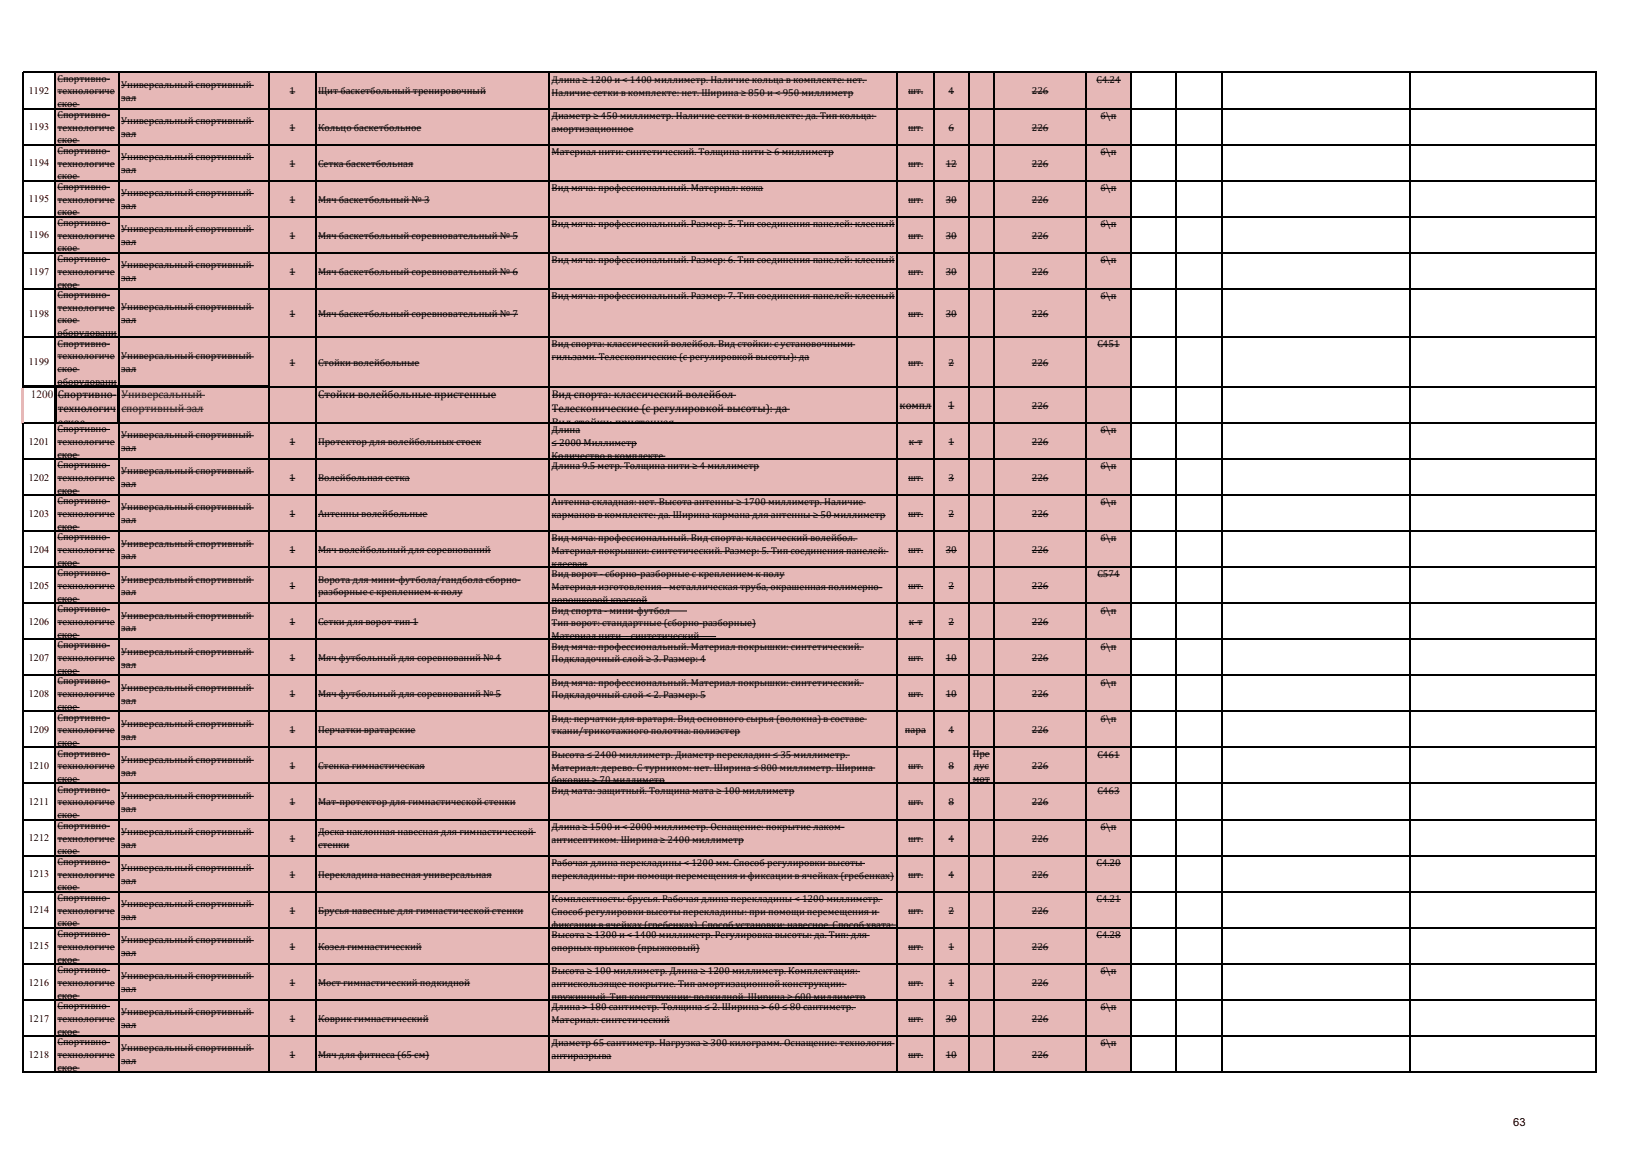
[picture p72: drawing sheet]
<svg xmlns="http://www.w3.org/2000/svg" width="297mm" height="210mm" viewBox="0 0 297 210" stroke-linecap="round" stroke-linejoin="round" font-family="sans-serif">
<defs><g id="words">
<g font-size="2" fill="#1f1f1f">
<text x="5.6" y="72.4">1200</text>
<text x="22.1" y="72.4">Универсальный</text>
<text x="22.1" y="75">спортивный зал</text>
</g>
<g font-size="2">
<text x="10.5" y="72.4">Спортивно-</text>
<text x="10.5" y="75">технологич</text>
<text x="10.5" y="77.5">еское</text>
<text x="57.9" y="72.4">Стойки волейбольные пристенные</text>
<text x="100.4" y="72.4">Вид спорта: классический волейбол</text>
<text x="100.4" y="75">Телескопические (с регулировкой высоты): да</text>
<text x="100.4" y="77.5">Вид стойки: пристенная</text>
<text x="163.7" y="74.4">компл</text>
<text x="172.5" y="74.4">1</text>
<text x="275.4" y="205">63</text>
</g>
<g font-size="1.8">
<text x="5.2" y="17.1">1192</text>
<text x="10.5" y="14.9">Спортивно-</text>
<text x="10.5" y="17.2">технологиче</text>
<text x="22.1" y="16">Универсальный спортивный</text>
<text x="52.7" y="17.2">1</text>
<text x="57.9" y="17.2">Щит баскетбольный тренировочный</text>
<text x="100.4" y="15.1">Длина ≥ 1200 и &lt; 1400 миллиметр. Наличие кольца в комплекте: нет.</text>
<text x="100.4" y="17.4">Наличие сетки в комплекте: нет. Ширина ≥ 850 и &lt; 950 миллиметр</text>
<text x="165.3" y="17.2">шт.</text>
<text x="172.6" y="17.2">4</text>
<text x="187.8" y="17.2">226</text>
<text x="199.5" y="15.1">С4.24</text>
<text x="5.2" y="23.7">1193</text>
<text x="10.5" y="19.5">ское</text>
<text x="10.5" y="21.4">Спортивно-</text>
<text x="10.5" y="23.8">технологиче</text>
<text x="22.1" y="18.3">зал</text>
<text x="22.1" y="22.6">Универсальный спортивный</text>
<text x="52.7" y="23.8">1</text>
<text x="57.9" y="23.8">Кольцо баскетбольное</text>
<text x="100.4" y="21.6">Диаметр ≥ 450 миллиметр. Наличие сетки в комплекте: да. Тип кольца:</text>
<text x="100.4" y="24">амортизационное</text>
<text x="165.3" y="23.8">шт.</text>
<text x="172.6" y="23.8">6</text>
<text x="187.8" y="23.8">226</text>
<text x="200.3" y="21.6">б\п</text>
<text x="10.5" y="26.1">ское</text>
<text x="10.5" y="28">Спортивно-</text>
<text x="22.1" y="24.9">зал</text>
<text x="22.1" y="29.1">Универсальный спортивный</text>
<text x="100.4" y="28.2">Материал нити: синтетический. Толщина нити ≥ 6 миллиметр</text>
<text x="200.3" y="28.2">б\п</text>
<text x="5.2" y="30.3">1194</text>
<text x="10.5" y="30.3">технологиче</text>
<text x="10.5" y="32.6">ское</text>
<text x="10.5" y="34.6">Спортивно-</text>
<text x="22.1" y="31.5">зал</text>
<text x="22.1" y="35.7">Универсальный спортивный</text>
<text x="52.7" y="30.3">1</text>
<text x="57.9" y="30.3">Сетка баскетбольная</text>
<text x="100.4" y="34.8">Вид мяча: профессиональный. Материал: кожа</text>
<text x="165.3" y="30.3">шт.</text>
<text x="172.1" y="30.3">12</text>
<text x="187.8" y="30.3">226</text>
<text x="200.3" y="34.8">б\п</text>
<text x="5.2" y="36.8">1195</text>
<text x="10.5" y="36.9">технологиче</text>
<text x="10.5" y="39.2">ское</text>
<text x="10.5" y="41.1">Спортивно-</text>
<text x="22.1" y="38">зал</text>
<text x="52.7" y="36.9">1</text>
<text x="57.9" y="36.9">Мяч баскетбольный № 3</text>
<text x="100.4" y="41.3">Вид мяча: профессиональный. Размер: 5. Тип соединения панелей: клееный</text>
<text x="165.3" y="36.9">шт.</text>
<text x="172.1" y="36.9">30</text>
<text x="187.8" y="36.9">226</text>
<text x="200.3" y="41.3">б\п</text>
<text x="5.2" y="43.4">1196</text>
<text x="10.5" y="43.4">технологиче</text>
<text x="10.5" y="45.8">ское</text>
<text x="10.5" y="47.7">Спортивно-</text>
<text x="22.1" y="42.3">Универсальный спортивный</text>
<text x="22.1" y="44.6">зал</text>
<text x="52.7" y="43.4">1</text>
<text x="57.9" y="43.4">Мяч баскетбольный соревновательный № 5</text>
<text x="100.4" y="47.9">Вид мяча: профессиональный. Размер: 6. Тип соединения панелей: клееный</text>
<text x="165.3" y="43.4">шт.</text>
<text x="172.1" y="43.4">30</text>
<text x="187.8" y="43.4">226</text>
<text x="200.3" y="47.9">б\п</text>
<text x="5.2" y="50">1197</text>
<text x="10.5" y="50">технологиче</text>
<text x="10.5" y="52.3">ское</text>
<text x="22.1" y="48.8">Универсальный спортивный</text>
<text x="22.1" y="51.1">зал</text>
<text x="52.7" y="50">1</text>
<text x="57.9" y="50">Мяч баскетбольный соревновательный № 6</text>
<text x="165.3" y="50">шт.</text>
<text x="172.1" y="50">30</text>
<text x="187.8" y="50">226</text>
<text x="5.2" y="57.6">1198</text>
<text x="10.5" y="54.2">Спортивно-</text>
<text x="10.5" y="56.5">технологиче</text>
<text x="10.5" y="58.9">ское</text>
<text x="22.1" y="56.5">Универсальный спортивный</text>
<text x="22.1" y="58.8">зал</text>
<text x="52.7" y="57.7">1</text>
<text x="57.9" y="57.7">Мяч баскетбольный соревновательный № 7</text>
<text x="100.4" y="54.4">Вид мяча: профессиональный. Размер: 7. Тип соединения панелей: клееный</text>
<text x="165.3" y="57.7">шт.</text>
<text x="172.1" y="57.7">30</text>
<text x="187.8" y="57.7">226</text>
<text x="200.3" y="54.4">б\п</text>
<text x="10.5" y="61.2">оборудовани</text>
<text x="10.5" y="63.1">Спортивно-</text>
<text x="10.5" y="65.4">технологиче</text>
<text x="22.1" y="65.4">Универсальный спортивный</text>
<text x="100.4" y="63.2">Вид спорта: классический волейбол. Вид стойки: с установочными</text>
<text x="100.4" y="65.5">гильзами. Телескопические (с регулировкой высоты): да</text>
<text x="199.7" y="63.2">С451</text>
<text x="5.2" y="66.5">1199</text>
<text x="10.5" y="67.8">ское</text>
<text x="10.5" y="70.1">оборудовани</text>
<text x="22.1" y="67.8">зал</text>
<text x="52.7" y="66.6">1</text>
<text x="57.9" y="66.6">Стойки волейбольные</text>
<text x="165.3" y="66.6">шт.</text>
<text x="172.6" y="66.6">2</text>
<text x="187.8" y="66.6">226</text>
<text x="187.8" y="74.4">226</text>
<text x="5.2" y="80.9">1201</text>
<text x="10.5" y="78.6">Спортивно-</text>
<text x="10.5" y="81">технологиче</text>
<text x="10.5" y="83.3">ское</text>
<text x="22.1" y="79.8">Универсальный спортивный</text>
<text x="22.1" y="82.1">зал</text>
<text x="52.7" y="81">1</text>
<text x="57.9" y="81">Протектор для волейбольных стоек</text>
<text x="100.4" y="78.8">Длина</text>
<text x="100.4" y="81.2">≤ 2000 Миллиметр</text>
<text x="100.4" y="83.5">Количество в комплекте</text>
<text x="165.4" y="81">к-т</text>
<text x="172.6" y="81">1</text>
<text x="187.8" y="81">226</text>
<text x="200.3" y="78.8">б\п</text>
<text x="5.2" y="87.5">1202</text>
<text x="10.5" y="85.2">Спортивно-</text>
<text x="10.5" y="87.5">технологиче</text>
<text x="10.5" y="89.8">ское</text>
<text x="22.1" y="86.3">Универсальный спортивный</text>
<text x="22.1" y="88.7">зал</text>
<text x="52.7" y="87.5">1</text>
<text x="57.9" y="87.5">Волейбольная сетка</text>
<text x="100.4" y="85.4">Длина 9.5 метр. Толщина нити ≥ 4 миллиметр</text>
<text x="165.3" y="87.5">шт.</text>
<text x="172.6" y="87.5">3</text>
<text x="187.8" y="87.5">226</text>
<text x="200.3" y="85.4">б\п</text>
<text x="5.2" y="94">1203</text>
<text x="10.5" y="91.8">Спортивно-</text>
<text x="10.5" y="94.1">технологиче</text>
<text x="22.1" y="92.9">Универсальный спортивный</text>
<text x="22.1" y="95.2">зал</text>
<text x="52.7" y="94.1">1</text>
<text x="57.9" y="94.1">Антенны волейбольные</text>
<text x="100.4" y="92">Антенна складная: нет. Высота антенны ≥ 1700 миллиметр. Наличие</text>
<text x="100.4" y="94.3">карманов в комплекте: да. Ширина кармана для антенны ≥ 50 миллиметр</text>
<text x="165.3" y="94.1">шт.</text>
<text x="172.6" y="94.1">2</text>
<text x="187.8" y="94.1">226</text>
<text x="200.3" y="92">б\п</text>
<text x="5.2" y="100.6">1204</text>
<text x="10.5" y="96.4">ское</text>
<text x="10.5" y="98.3">Спортивно-</text>
<text x="10.5" y="100.6">технологиче</text>
<text x="22.1" y="99.5">Универсальный спортивный</text>
<text x="22.1" y="101.8">зал</text>
<text x="52.7" y="100.6">1</text>
<text x="57.9" y="100.6">Мяч волейбольный для соревнований</text>
<text x="100.4" y="98.5">Вид мяча: профессиональный. Вид спорта: классический волейбол.</text>
<text x="100.4" y="100.9">Материал покрышки: синтетический. Размер: 5. Тип соединения панелей:</text>
<text x="165.3" y="100.6">шт.</text>
<text x="172.1" y="100.6">30</text>
<text x="187.8" y="100.6">226</text>
<text x="200.3" y="98.5">б\п</text>
<text x="5.2" y="107.2">1205</text>
<text x="10.5" y="103">ское</text>
<text x="10.5" y="104.9">Спортивно-</text>
<text x="10.5" y="107.2">технологиче</text>
<text x="22.1" y="106">Универсальный спортивный</text>
<text x="52.7" y="107.2">1</text>
<text x="57.9" y="106">Ворота для мини-футбола/гандбола сборно-</text>
<text x="100.4" y="103.2">клеевая</text>
<text x="100.4" y="105.1">Вид ворот - сборно-разборные с креплением к полу</text>
<text x="100.4" y="107.4">Материал изготовления - металлическая труба, окрашенная полимерно-</text>
<text x="165.3" y="107.2">шт.</text>
<text x="172.6" y="107.2">2</text>
<text x="187.8" y="107.2">226</text>
<text x="199.7" y="105.1">С574</text>
<text x="5.2" y="113.7">1206</text>
<text x="10.5" y="109.5">ское</text>
<text x="10.5" y="111.4">Спортивно-</text>
<text x="10.5" y="113.8">технологиче</text>
<text x="22.1" y="108.3">зал</text>
<text x="22.1" y="112.6">Универсальный спортивный</text>
<text x="52.7" y="113.8">1</text>
<text x="57.9" y="108.3">разборные с креплением к полу</text>
<text x="57.9" y="113.8">Сетки для ворот тип 1</text>
<text x="100.4" y="109.7">порошковой краской</text>
<text x="100.4" y="111.7">Вид спорта - мини-футбол</text>
<text x="100.4" y="114">Тип ворот: стандартные (сборно-разборные)</text>
<text x="165.4" y="113.8">к-т</text>
<text x="172.6" y="113.8">2</text>
<text x="187.8" y="113.8">226</text>
<text x="200.3" y="111.7">б\п</text>
<text x="10.5" y="116.1">ское</text>
<text x="10.5" y="118">Спортивно-</text>
<text x="22.1" y="114.9">зал</text>
<text x="22.1" y="119.2">Универсальный спортивный</text>
<text x="100.4" y="116.3">Материал нити - синтетический</text>
<text x="100.4" y="118.2">Вид мяча: профессиональный. Материал покрышки: синтетический.</text>
<text x="200.3" y="118.2">б\п</text>
<text x="5.2" y="120.3">1207</text>
<text x="10.5" y="120.3">технологиче</text>
<text x="10.5" y="122.7">ское</text>
<text x="10.5" y="124.6">Спортивно-</text>
<text x="22.1" y="121.5">зал</text>
<text x="22.1" y="125.7">Универсальный спортивный</text>
<text x="52.7" y="120.3">1</text>
<text x="57.9" y="120.3">Мяч футбольный для соревнований № 4</text>
<text x="100.4" y="120.5">Подкладочный слой ≥ 3. Размер: 4</text>
<text x="100.4" y="124.8">Вид мяча: профессиональный. Материал покрышки: синтетический.</text>
<text x="165.3" y="120.3">шт.</text>
<text x="172.1" y="120.3">10</text>
<text x="187.8" y="120.3">226</text>
<text x="200.3" y="124.8">б\п</text>
<text x="5.2" y="126.9">1208</text>
<text x="10.5" y="126.9">технологиче</text>
<text x="10.5" y="129.2">ское</text>
<text x="10.5" y="131.1">Спортивно-</text>
<text x="22.1" y="128">зал</text>
<text x="52.7" y="126.9">1</text>
<text x="57.9" y="126.9">Мяч футбольный для соревнований № 5</text>
<text x="100.4" y="127.1">Подкладочный слой &lt; 2. Размер: 5</text>
<text x="100.4" y="131.3">Вид: перчатки для вратаря. Вид основного сырья (волокна) в составе</text>
<text x="165.3" y="126.9">шт.</text>
<text x="172.1" y="126.9">10</text>
<text x="187.8" y="126.9">226</text>
<text x="200.3" y="131.3">б\п</text>
<text x="5.2" y="133.4">1209</text>
<text x="10.5" y="133.5">технологиче</text>
<text x="10.5" y="135.8">ское</text>
<text x="10.5" y="137.7">Спортивно-</text>
<text x="22.1" y="132.3">Универсальный спортивный</text>
<text x="22.1" y="134.6">зал</text>
<text x="52.7" y="133.5">1</text>
<text x="57.9" y="133.5">Перчатки вратарские</text>
<text x="100.4" y="133.7">ткани/трикотажного полотна: полиэстер</text>
<text x="100.4" y="137.9">Высота ≤ 2400 миллиметр. Диаметр перекладин ≤ 35 миллиметр.</text>
<text x="164.7" y="133.5">пара</text>
<text x="172.6" y="133.5">4</text>
<text x="177" y="137.7">Пре</text>
<text x="187.8" y="133.5">226</text>
<text x="199.7" y="137.9">C461</text>
<text x="5.2" y="140">1210</text>
<text x="10.5" y="140">технологиче</text>
<text x="10.5" y="142.3">ское</text>
<text x="22.1" y="138.8">Универсальный спортивный</text>
<text x="22.1" y="141.2">зал</text>
<text x="52.7" y="140">1</text>
<text x="57.9" y="140">Стенка гимнастическая</text>
<text x="100.4" y="140.2">Материал: дерево. С турником: нет. Ширина ≤ 800 миллиметр. Ширина</text>
<text x="100.4" y="142.6">боковин &gt; 70 миллиметр</text>
<text x="165.3" y="140">шт.</text>
<text x="172.6" y="140">8</text>
<text x="177" y="142.3">мот</text>
<text x="177.2" y="140">дус</text>
<text x="187.8" y="140">226</text>
<text x="5.2" y="146.5">1211</text>
<text x="10.5" y="144.3">Спортивно-</text>
<text x="10.5" y="146.6">технологиче</text>
<text x="10.5" y="148.9">ское</text>
<text x="22.1" y="145.4">Универсальный спортивный</text>
<text x="22.1" y="147.7">зал</text>
<text x="52.7" y="146.6">1</text>
<text x="57.9" y="146.6">Мат-протектор для гимнастической стенки</text>
<text x="100.4" y="144.5">Вид мата: защитный. Толщина мата ≥ 100 миллиметр</text>
<text x="165.3" y="146.6">шт.</text>
<text x="172.6" y="146.6">8</text>
<text x="187.8" y="146.6">226</text>
<text x="199.7" y="144.5">С463</text>
<text x="5.2" y="153.1">1212</text>
<text x="10.5" y="150.8">Спортивно-</text>
<text x="10.5" y="153.1">технологиче</text>
<text x="10.5" y="155.5">ское</text>
<text x="22.1" y="152">Универсальный спортивный</text>
<text x="22.1" y="154.3">зал</text>
<text x="52.7" y="153.1">1</text>
<text x="57.9" y="152">Доска наклонная навесная для гимнастической</text>
<text x="57.9" y="154.3">стенки</text>
<text x="100.4" y="151">Длина ≥ 1500 и &lt; 2000 миллиметр. Оснащение: покрытие лаком-</text>
<text x="100.4" y="153.4">антисептиком. Ширина ≥ 2400 миллиметр</text>
<text x="165.3" y="153.1">шт.</text>
<text x="172.6" y="153.1">4</text>
<text x="187.8" y="153.1">226</text>
<text x="200.3" y="151">б\п</text>
<text x="5.2" y="159.7">1213</text>
<text x="10.5" y="157.4">Спортивно-</text>
<text x="10.5" y="159.7">технологиче</text>
<text x="22.1" y="158.5">Универсальный спортивный</text>
<text x="22.1" y="160.9">зал</text>
<text x="52.7" y="159.7">1</text>
<text x="57.9" y="159.7">Перекладина навесная универсальная</text>
<text x="100.4" y="157.6">Рабочая длина перекладины &lt; 1200 мм. Способ регулировки высоты</text>
<text x="100.4" y="159.9">перекладины: при помощи перемещения и фиксации в ячейках (гребенках)</text>
<text x="165.3" y="159.7">шт.</text>
<text x="172.6" y="159.7">4</text>
<text x="187.8" y="159.7">226</text>
<text x="199.5" y="157.6">С4.20</text>
<text x="5.2" y="166.2">1214</text>
<text x="10.5" y="162">ское</text>
<text x="10.5" y="163.9">Спортивно-</text>
<text x="10.5" y="166.3">технологиче</text>
<text x="22.1" y="165.1">Универсальный спортивный</text>
<text x="22.1" y="167.4">зал</text>
<text x="52.7" y="166.3">1</text>
<text x="57.9" y="166.3">Брусья навесные для гимнастической стенки</text>
<text x="100.4" y="164.2">Комплектность: брусья. Рабочая длина перекладины &lt; 1200 миллиметр.</text>
<text x="100.4" y="166.5">Способ регулировки высоты перекладины: при помощи перемещения и</text>
<text x="165.3" y="166.3">шт.</text>
<text x="172.6" y="166.3">2</text>
<text x="187.8" y="166.3">226</text>
<text x="199.5" y="164.2">С4.21</text>
<text x="5.2" y="172.8">1215</text>
<text x="10.5" y="168.6">ское</text>
<text x="10.5" y="170.5">Спортивно-</text>
<text x="10.5" y="172.8">технологиче</text>
<text x="22.1" y="171.7">Универсальный спортивный</text>
<text x="22.1" y="174">зал</text>
<text x="52.7" y="172.8">1</text>
<text x="57.9" y="172.8">Козел гимнастический</text>
<text x="100.4" y="168.8">фиксации в ячейках (гребенках). Способ установки: навесное. Способ хвата:</text>
<text x="100.4" y="170.7">Высота ≥ 1300 и &lt; 1400 миллиметр. Регулировка высоты: да. Тип: для</text>
<text x="100.4" y="173.1">опорных прыжков (прыжковый)</text>
<text x="165.3" y="172.8">шт.</text>
<text x="172.6" y="172.8">1</text>
<text x="187.8" y="172.8">226</text>
<text x="199.5" y="170.7">С4.28</text>
<text x="5.2" y="179.4">1216</text>
<text x="10.5" y="175.2">ское</text>
<text x="10.5" y="177.1">Спортивно-</text>
<text x="10.5" y="179.4">технологиче</text>
<text x="22.1" y="178.2">Универсальный спортивный</text>
<text x="52.7" y="179.4">1</text>
<text x="57.9" y="179.4">Мост гимнастический подкидной</text>
<text x="100.4" y="177.3">Высота ≥ 100 миллиметр. Длина ≥ 1200 миллиметр. Комплектация:</text>
<text x="100.4" y="179.6">антискользящее покрытие. Тип амортизационной конструкции:</text>
<text x="165.3" y="179.4">шт.</text>
<text x="172.6" y="179.4">1</text>
<text x="187.8" y="179.4">226</text>
<text x="200.3" y="177.3">б\п</text>
<text x="5.2" y="185.9">1217</text>
<text x="10.5" y="181.7">ское</text>
<text x="10.5" y="183.6">Спортивно-</text>
<text x="10.5" y="186">технологиче</text>
<text x="22.1" y="180.5">зал</text>
<text x="22.1" y="184.8">Универсальный спортивный</text>
<text x="52.7" y="186">1</text>
<text x="57.9" y="186">Коврик гимнастический</text>
<text x="100.4" y="181.9">пружинный. Тип конструкции: подкидной. Ширина ≥ 600 миллиметр</text>
<text x="100.4" y="183.8">Длина &gt; 180 сантиметр. Толщина ≤ 2. Ширина &gt; 60 ≤ 80 сантиметр.</text>
<text x="165.3" y="186">шт.</text>
<text x="172.1" y="186">30</text>
<text x="187.8" y="186">226</text>
<text x="200.3" y="183.8">б\п</text>
<text x="10.5" y="188.3">ское</text>
<text x="10.5" y="190.2">Спортивно-</text>
<text x="22.1" y="187.1">зал</text>
<text x="22.1" y="191.3">Универсальный спортивный</text>
<text x="100.4" y="186.2">Материал: синтетический</text>
<text x="100.4" y="190.4">Диаметр 65 сантиметр. Нагрузка ≥ 300 килограмм. Оснащение: технология</text>
<text x="200.3" y="190.4">б\п</text>
<text x="5.2" y="192.5">1218</text>
<text x="10.5" y="192.5">технологиче</text>
<text x="10.5" y="194.9">ское</text>
<text x="22.1" y="193.7">зал</text>
<text x="52.7" y="192.5">1</text>
<text x="57.9" y="192.5">Мяч для фитнеса (65 см)</text>
<text x="100.4" y="192.7">антиразрыва</text>
<text x="165.3" y="192.5">шт.</text>
<text x="172.1" y="192.5">10</text>
<text x="187.8" y="192.5">226</text>
</g>
</g></defs>
<path d="M10 13.3h195.8v181.8h-195.8z" fill-rule="evenodd" fill="#e6b8b7"/>
<g fill="none" stroke="#000" stroke-width=".18">
<path d="M10.5 14.4h9.5M10.5 16.7h10.4M10.5 19h4M22.1 15.5h24.1M22.1 17.9h2.7M52.7 16.7h1M57.9 16.7h30.5M100.4 14.6h57.4M100.4 16.9h54.9M165.3 16.7h2.7M172.6 16.7h1M187.8 16.7h3"/>
<path d="M199.5 14.6h4.5M10.5 21h9.5M10.5 23.3h10.4M10.5 25.6h4M10.5 27.5h9.5M10.5 29.9h10.4M10.5 32.2h4M10.5 34.1h9.5M10.5 36.4h10.4M10.5 38.7h4M22.1 22.1h24.1M22.1 24.4h2.7"/>
<path d="M22.1 28.7h24.1M22.1 31h2.7M22.1 35.2h24.1M22.1 37.6h2.7M52.7 23.3h1M52.7 29.9h1M52.7 36.4h1M57.9 23.3h18.8M57.9 29.9h17.3M57.9 36.4h20.3M100.4 21.2h59.1M100.4 23.5h14.9"/>
<path d="M100.4 27.7h51.3M100.4 34.3h38.5M165.3 23.3h2.7M165.3 29.9h2.7M165.3 36.4h2.7M172.1 29.9h2M172.1 36.4h2M172.6 23.3h1M187.8 23.3h3M187.8 29.9h3M187.8 36.4h3M200.3 21.2h2.9"/>
<path d="M200.3 27.7h2.9M200.3 34.3h2.9M10.5 40.6h9.5M10.5 43h10.4M10.5 45.3h4M10.5 47.2h9.5M10.5 49.5h10.4M10.5 51.9h4M10.5 53.7h9.5M10.5 56.1h10.4M10.5 58.4h4M22.1 41.8h24.1"/>
<path d="M22.1 44.1h2.7M22.1 48.4h24.1M22.1 50.7h2.7M22.1 56h24.1M22.1 58.3h2.7M52.7 43h1M52.7 49.5h1M52.7 57.2h1M57.9 43h36.4M57.9 49.5h36.4M57.9 57.2h36.4M100.4 40.9h62.4"/>
<path d="M100.4 47.4h62.4M100.4 54h62.4M165.3 43h2.7M165.3 49.5h2.7M165.3 57.2h2.7M172.1 43h2M172.1 49.5h2M172.1 57.2h2M187.8 43h3M187.8 49.5h3M187.8 57.2h3M200.3 40.9h2.9"/>
<path d="M200.3 47.4h2.9M200.3 54h2.9M10.5 60.7h10.8M10.5 62.6h9.5M10.5 64.9h10.4M10.5 67.3h4M10.5 69.6h10.8M10.5 78.2h9.5M10.5 71.9h10.7M10.5 74.5h10.6M22.1 64.9h24.1M22.1 67.3h2.7"/>
<path d="M22.1 79.3h24.1M52.7 66.1h1M57.9 66.1h18.4M57.9 71.9h32.4M100.4 62.7h55.2M100.4 65.1h46.9M100.4 78.4h5.2M100.4 71.9h33.6M100.4 74.5h43.3M163.7 73.9h5.8M165.3 66.1h2.7M172.5 73.9h1.2"/>
<path d="M172.6 66.1h1M187.8 66.1h3M187.8 73.9h3M199.7 62.7h4.1M200.3 78.4h2.9M10.5 80.5h10.4M10.5 82.8h4M10.5 84.7h9.5M10.5 87.1h10.4M10.5 89.4h4M10.5 91.3h9.5M10.5 93.6h10.4"/>
<path d="M10.5 95.9h4M10.5 97.8h9.5M22.1 81.6h2.7M22.1 85.9h24.1M22.1 88.2h2.7M22.1 92.4h24.1M22.1 94.8h2.7M22.1 99h24.1M52.7 80.5h1M52.7 87.1h1M52.7 93.6h1M57.9 80.5h29.7"/>
<path d="M57.9 87.1h16.7M57.9 93.6h19.9M100.4 80.7h15.5M100.4 83h20.7M100.4 84.9h37.8M100.4 91.5h57.1M100.4 93.8h60.8M100.4 98.1h55.7M165.3 87.1h2.7M165.3 93.6h2.7M165.4 80.5h2.5M172.6 80.5h1"/>
<path d="M172.6 87.1h1M172.6 93.6h1M187.8 80.5h3M187.8 87.1h3M187.8 93.6h3M200.3 84.9h2.9M200.3 91.5h2.9M200.3 98.1h2.9M10.5 100.2h10.4M10.5 102.5h4M10.5 104.4h9.5M10.5 106.7h10.4"/>
<path d="M10.5 109.1h4M10.5 111h9.5M10.5 113.3h10.4M10.5 115.6h4M10.5 117.5h9.5M10.5 119.9h10.4M22.1 101.3h2.7M22.1 105.6h24.1M22.1 107.9h2.7M22.1 112.1h24.1M22.1 114.5h2.7M22.1 118.7h24.1"/>
<path d="M52.7 100.2h1M52.7 106.7h1M52.7 113.3h1M52.7 119.9h1M57.9 100.2h31.4M57.9 105.6h36.9M57.9 107.9h26.3M57.9 113.3h18.2M57.9 119.9h33.3M100.4 100.4h61.3M100.4 102.7h6.6M100.4 104.6h42.4"/>
<path d="M100.4 107h60.2M100.4 109.3h17.4M100.4 111.2h24.6M100.4 113.5h37.2M100.4 115.8h29.9M100.4 117.8h56.8M165.3 100.2h2.7M165.3 106.7h2.7M165.3 119.9h2.7M165.4 113.3h2.5M172.1 100.2h2M172.1 119.9h2"/>
<path d="M172.6 106.7h1M172.6 113.3h1M187.8 100.2h3M187.8 106.7h3M187.8 113.3h3M187.8 119.9h3M199.7 104.6h4.1M200.3 111.2h2.9M200.3 117.8h2.9M10.5 122.2h4M10.5 124.1h9.5M10.5 126.4h10.4"/>
<path d="M10.5 128.8h4M10.5 130.7h9.5M10.5 133h10.4M10.5 135.3h4M10.5 137.2h9.5M10.5 139.6h10.4M22.1 121h2.7M22.1 125.2h24.1M22.1 127.6h2.7M22.1 131.8h24.1M22.1 134.1h2.7M22.1 138.4h24.1"/>
<path d="M52.7 126.4h1M52.7 133h1M52.7 139.6h1M57.9 126.4h33.3M57.9 133h17.7M57.9 139.6h19.5M100.4 120.1h28.1M100.4 124.3h56.8M100.4 126.6h28.1M100.4 130.9h57.4M100.4 133.2h34.3M100.4 137.4h54.3"/>
<path d="M100.4 139.8h58.9M164.7 133h3.8M165.3 126.4h2.7M165.3 139.6h2.7M172.1 126.4h2M172.6 133h1M172.6 139.6h1M177 137.2h3.2M177.2 139.6h2.8M187.8 126.4h3M187.8 133h3M187.8 139.6h3"/>
<path d="M199.7 137.4h4.1M200.3 124.3h2.9M200.3 130.9h2.9M10.5 141.9h4M10.5 143.8h9.5M10.5 146.1h10.4M10.5 148.4h4M10.5 150.4h9.5M10.5 152.7h10.4M10.5 155h4M10.5 156.9h9.5M10.5 159.3h10.4"/>
<path d="M22.1 140.7h2.7M22.1 144.9h24.1M22.1 147.3h2.7M22.1 151.5h24.1M22.1 153.8h2.7M22.1 158.1h24.1M52.7 146.1h1M52.7 152.7h1M52.7 159.3h1M57.9 146.1h36M57.9 151.5h39.6M57.9 153.8h5.7"/>
<path d="M57.9 159.3h31.6M100.4 142.1h20.6M100.4 144h44.2M100.4 150.6h53.3M100.4 152.9h35M100.4 157.1h57M100.4 159.5h62.3M165.3 146.1h2.7M165.3 152.7h2.7M165.3 159.3h2.7M172.6 146.1h1M172.6 152.7h1"/>
<path d="M172.6 159.3h1M177 141.9h3.2M187.8 146.1h3M187.8 152.7h3M187.8 159.3h3M199.5 157.1h4.5M199.7 144h4.1M200.3 150.6h2.9M10.5 161.6h4M10.5 163.5h9.5M10.5 165.8h10.4M10.5 168.1h4"/>
<path d="M10.5 170h9.5M10.5 172.4h10.4M10.5 174.7h4M10.5 176.6h9.5M10.5 178.9h10.4M22.1 160.4h2.7M22.1 164.6h24.1M22.1 167h2.7M22.1 171.2h24.1M22.1 173.5h2.7M22.1 177.7h24.1M52.7 165.8h1"/>
<path d="M52.7 172.4h1M52.7 178.9h1M57.9 165.8h37.4M57.9 172.4h18.9M57.9 178.9h27.7M100.4 163.7h60.2M100.4 166h59.6M100.4 168.4h62.7M100.4 170.3h57.9M100.4 172.6h27M100.4 176.8h56.1M100.4 179.1h53.7"/>
<path d="M165.3 165.8h2.7M165.3 172.4h2.7M165.3 178.9h2.7M172.6 165.8h1M172.6 172.4h1M172.6 178.9h1M187.8 165.8h3M187.8 172.4h3M187.8 178.9h3M199.5 163.7h4.5M199.5 170.3h4.5M200.3 176.8h2.9"/>
<path d="M10.5 181.3h4M10.5 183.2h9.5M10.5 185.5h10.4M10.5 187.8h4M10.5 189.7h9.5M10.5 192.1h10.4M10.5 194.4h4M22.1 180.1h2.7M22.1 184.3h24.1M22.1 186.6h2.7M22.1 190.9h24.1M22.1 193.2h2.7"/>
<path d="M52.7 185.5h1M52.7 192.1h1M57.9 185.5h20.1M57.9 192.1h20.2M100.4 181.5h57.1M100.4 183.4h55.4M100.4 185.7h21.5M100.4 189.9h62.4M100.4 192.3h10.9M165.3 185.5h2.7M165.3 192.1h2.7M172.1 185.5h2"/>
<path d="M172.1 192.1h2M187.8 185.5h3M187.8 192.1h3M200.3 183.4h2.9M200.3 189.9h2.9"/>
</g>
<path d="M22.1 71.9h15.2M22.1 74.5h14.9" fill="none" stroke="#1f1f1f" stroke-width=".18"/>
<g fill="none" stroke="#000" stroke-width=".21">
<path d="M4.2 13.1v57.1M4.3 13.2h286.3M4.3 19.7h286.3M10.1 13.3v56.9M21.7 13.3v56.9M48.9 13.3v56.9M57.5 13.3v181.9M100 13.3v181.9M163.3 13.3v181.9M169.9 13.3v181.9M176.3 13.3v181.9M180.9 13.3v181.9"/>
<path d="M197.7 13.3v181.9M205.8 13.3v181.9M214 13.3v181.9M222.3 13.3v181.9M256.6 13.3v181.9M290.5 13.3v181.9M4.3 26.3h286.3M4.3 32.9h286.3M4.3 39.4h286.3M4.3 46h286.3M4.3 52.6h286.3M4.2 77.1v118.1"/>
<path d="M4.3 61.3h286.3M4.4 77h5.5M10.1 77.1v118.1M10.2 77h11.3M21.7 77.1v118.1M21.8 77h268.8M48.9 70.6v124.6M49 70.4h241.6M4.3 83.5h286.3M4.3 90.1h286.3M4.3 96.6h286.3M4.3 103.2h286.3"/>
<path d="M4.3 109.8h286.3M4.3 116.3h286.3M4.3 122.9h286.3M4.3 129.5h286.3M4.3 136h286.3M4.3 142.6h286.3M4.3 149.1h286.3M4.3 155.7h286.3M4.3 162.3h286.3M4.3 168.8h286.3M4.3 175.4h286.3M4.3 182h286.3"/>
<path d="M4.3 188.5h286.3M4.3 195.1h286.3"/>
</g>
<path d="M4 70.4h45M10.1 70.6v6.5M21.7 70.6v6.5" fill="none" stroke="#000" stroke-width=".38"/>
<path d="M4.2 70.6v6.5" fill="none" stroke="#ccc" stroke-width=".38"/>
<use href="#words"/>
</svg>
